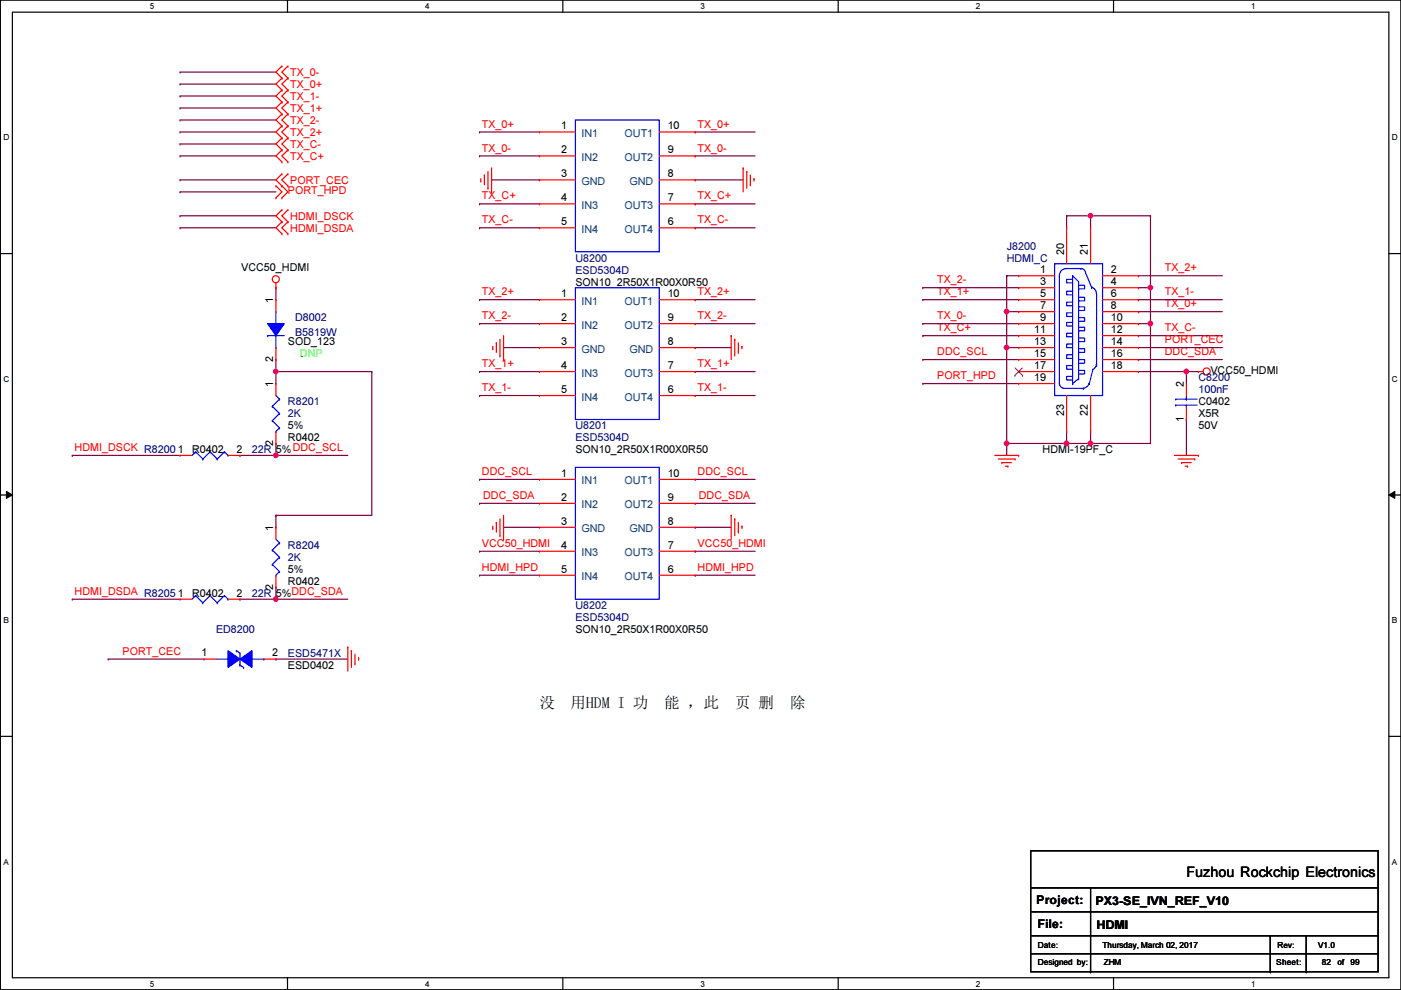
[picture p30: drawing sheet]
<svg xmlns="http://www.w3.org/2000/svg" width="297mm" height="210mm" viewBox="0 0 297 210" stroke-linecap="round" stroke-linejoin="round" font-family="sans-serif">
<defs><g id="words">
<g font-size="3.3">
<text x="114.4" y="150.2">没</text>
<text x="121" y="150.2">用HDM I 功</text>
<text x="140.8" y="150.2">能 ，此</text>
<text x="155.9" y="150.2">页 删</text>
<text x="167.5" y="150.2">除</text>
</g>
<text font-size="3" x="251.5" y="185.9">Fuzhou Rockchip Electronics</text>
<g font-size="2.5">
<text x="219.8" y="191.6">Project:</text>
<text x="232.2" y="191.9">PX3-SE_IVN_REF_V10</text>
<text x="220" y="196.7">File:</text>
<text x="232.5" y="197">HDMI</text>
</g>
<g font-size="2.3" fill="#f00">
<text x="61.5" y="16.1">TX_0-</text>
<text x="61.5" y="18.6">TX_0+</text>
<text x="61.5" y="21.2">TX_1-</text>
<text x="61.5" y="23.7">TX_1+</text>
<text x="61.5" y="26.2">TX_2-</text>
<text x="61.5" y="28.8">TX_2+</text>
<text x="102.2" y="27.1">TX_0+</text>
<text x="147.9" y="27.1">TX_0+</text>
<text x="61.5" y="31.3">TX_C-</text>
<text x="61.5" y="33.9">TX_C+</text>
<text x="102.2" y="32.1">TX_0-</text>
<text x="147.9" y="32.1">TX_0-</text>
<text x="61" y="41.2">PORT_HPD</text>
<text x="61.5" y="38.9">PORT_CEC</text>
<text x="61.5" y="46.6">HDMI_DSCK</text>
<text x="102.2" y="47.4">TX_C-</text>
<text x="102.2" y="42.3">TX_C+</text>
<text x="147.9" y="47.4">TX_C-</text>
<text x="147.9" y="42.3">TX_C+</text>
<text x="61.5" y="49.1">HDMI_DSDA</text>
<text x="247" y="57.5">TX_2+</text>
<text x="102.2" y="62.6">TX_2+</text>
<text x="147.9" y="62.6">TX_2+</text>
<text x="198.7" y="62.6">TX_1+</text>
<text x="198.7" y="60.1">TX_2-</text>
<text x="247" y="65.2">TX_0+</text>
<text x="247" y="62.6">TX_1-</text>
<text x="102.2" y="67.7">TX_2-</text>
<text x="147.9" y="67.7">TX_2-</text>
<text x="198.7" y="70.2">TX_C+</text>
<text x="198.7" y="67.7">TX_0-</text>
<text x="247" y="70.2">TX_C-</text>
<text x="102.2" y="77.9">TX_1+</text>
<text x="147.9" y="77.9">TX_1+</text>
<text x="198.7" y="75.3">DDC_SCL</text>
<text x="247" y="75.3">DDC_SDA</text>
<text x="247" y="72.8">PORT_CEC</text>
<text x="102.2" y="82.9">TX_1-</text>
<text x="147.9" y="82.9">TX_1-</text>
<text x="198.7" y="80.4">PORT_HPD</text>
<text x="15.8" y="95.6">HDMI_DSCK R82001</text>
<text x="102.2" y="100.7">DDC_SCL</text>
<text x="147.9" y="100.7">DDC_SCL</text>
<text x="102.4" y="105.8">DDC_SDA</text>
<text x="148.2" y="105.8">DDC_SDA</text>
<text x="102.2" y="116">VCC50_HDMI</text>
<text x="147.9" y="116">VCC50_HDMI</text>
<text x="102.2" y="121">HDMI_HPD</text>
<text x="147.9" y="121">HDMI_HPD</text>
<text x="15.8" y="126.1">HDMI_DSDA R82051</text>
<text x="26" y="138.8">PORT_CEC</text>
</g>
<g font-size="2.3">
<text x="119" y="27.4">1</text>
<text x="141.6" y="27.4">10</text>
<text x="119" y="32.5">2</text>
<text x="141.6" y="32.5">9</text>
<text x="119" y="37.6">3</text>
<text x="141.6" y="37.6">8</text>
<text x="119" y="42.7">4</text>
<text x="119" y="47.8">5</text>
<text x="141.6" y="42.7">7</text>
<text x="141.6" y="47.8">6</text>
<text x="51.1" y="57.5">VCC50_HDMI</text>
<text x="220.6" y="57.9">1</text>
<text x="225.6" y="54.1" transform="rotate(-90 225.6 54.1)">20</text>
<text x="230.7" y="54.1" transform="rotate(-90 230.7 54.1)">21</text>
<text x="235.5" y="57.9">2</text>
<text x="58" y="64.3" transform="rotate(-90 58 64.3)">1</text>
<text x="119" y="63">1</text>
<text x="122" y="60.5">SON10_2R50X1R00X0R50</text>
<text x="141.6" y="63">10</text>
<text x="220.6" y="60.5">3</text>
<text x="220.6" y="63">5</text>
<text x="220.6" y="65.5">7</text>
<text x="235.5" y="60.5">4</text>
<text x="235.5" y="63">6</text>
<text x="235.5" y="65.5">8</text>
<text x="119" y="68.1">2</text>
<text x="141.6" y="68.1">9</text>
<text x="219.3" y="70.6">11</text>
<text x="220.6" y="68.1">9</text>
<text x="235.5" y="68.1">10</text>
<text x="235.5" y="70.6">12</text>
<text x="58" y="76.8" transform="rotate(-90 58 76.8)">2</text>
<text x="61" y="73.2">SOD_123</text>
<text x="119" y="73.2">3</text>
<text x="141.6" y="73.2">8</text>
<text x="219.3" y="73.2">13</text>
<text x="219.3" y="75.7">15</text>
<text x="235.5" y="73.2">14</text>
<text x="235.5" y="75.7">16</text>
<text x="58" y="82.1" transform="rotate(-90 58 82.1)">1</text>
<text x="119" y="78.2">4</text>
<text x="119" y="83.3">5</text>
<text x="141.6" y="78.2">7</text>
<text x="141.6" y="83.3">6</text>
<text x="219.3" y="78.2">17</text>
<text x="219.3" y="80.8">19</text>
<text x="235.5" y="78.2">18</text>
<text x="251" y="82.1" transform="rotate(-90 251 82.1)">2</text>
<text x="256.6" y="79.3">VCC50_HDMI</text>
<text x="225.6" y="88.2" transform="rotate(-90 225.6 88.2)">23</text>
<text x="230.7" y="88.2" transform="rotate(-90 230.7 88.2)">22</text>
<text x="251" y="89.5" transform="rotate(-90 251 89.5)">1</text>
<text x="254.1" y="85.9">C0402</text>
<text x="254.1" y="88.5">X5R</text>
<text x="58" y="94.5" transform="rotate(-90 58 94.5)">2</text>
<text x="61" y="93.6">R0402</text>
<text x="61" y="91">5%</text>
<text x="254.1" y="91">50V</text>
<text x="40.7" y="96.1">R0402</text>
<text x="50.1" y="96">2</text>
<text x="58.5" y="96.1">5%DDC_SCL</text>
<text x="119" y="101.1">1</text>
<text x="122" y="96.1">SON10_2R50X1R00X0R50</text>
<text x="141.6" y="101.1">10</text>
<text x="221.1" y="96.1">HDMI-19PF_C</text>
<text x="119" y="106.2">2</text>
<text x="141.6" y="106.2">9</text>
<text x="58" y="112.6" transform="rotate(-90 58 112.6)">1</text>
<text x="119" y="111.3">3</text>
<text x="141.6" y="111.3">8</text>
<text x="119" y="116.3">4</text>
<text x="141.6" y="116.3">7</text>
<text x="58" y="125" transform="rotate(-90 58 125)">2</text>
<text x="61" y="124">R0402</text>
<text x="61" y="121.5">5%</text>
<text x="119" y="121.4">5</text>
<text x="141.6" y="121.4">6</text>
<text x="40.7" y="126.6">R0402</text>
<text x="50.1" y="126.5">2</text>
<text x="58.5" y="126.6">5%DDC_SDA</text>
<text x="122" y="134.2">SON10_2R50X1R00X0R50</text>
<text x="42.8" y="139.2">1</text>
<text x="57.7" y="139.2">2</text>
<text x="61" y="141.8">ESD0402</text>
</g>
<g font-size="2.3" fill="#004080">
<text x="123.3" y="29">IN1</text>
<text x="132.4" y="29">OUT1</text>
<text x="123.3" y="34.1">IN2</text>
<text x="132.4" y="34.1">OUT2</text>
<text x="123.3" y="39.2">GND</text>
<text x="133.4" y="39.2">GND</text>
<text x="123.3" y="44.3">IN3</text>
<text x="132.4" y="44.3">OUT3</text>
<text x="123.3" y="49.4">IN4</text>
<text x="132.4" y="49.4">OUT4</text>
<text x="123.3" y="64.6">IN1</text>
<text x="132.4" y="64.6">OUT1</text>
<text x="123.3" y="69.7">IN2</text>
<text x="132.4" y="69.7">OUT2</text>
<text x="123.3" y="74.8">GND</text>
<text x="133.4" y="74.8">GND</text>
<text x="123.3" y="79.8">IN3</text>
<text x="132.4" y="79.8">OUT3</text>
<text x="123.3" y="84.9">IN4</text>
<text x="132.4" y="84.9">OUT4</text>
<text x="123.3" y="102.7">IN1</text>
<text x="123.3" y="107.8">IN2</text>
<text x="132.4" y="102.7">OUT1</text>
<text x="132.4" y="107.8">OUT2</text>
<text x="123.3" y="112.9">GND</text>
<text x="133.4" y="112.9">GND</text>
<text x="123.3" y="117.9">IN3</text>
<text x="132.4" y="117.9">OUT3</text>
<text x="123.3" y="123">IN4</text>
<text x="132.4" y="123">OUT4</text>
</g>
<g font-size="2.3" fill="#000080">
<text x="213.4" y="52.9">J8200</text>
<text x="122" y="55.5">U8200</text>
<text x="122" y="58">ESD5304D</text>
<text x="213.4" y="55.5">HDMI_C</text>
<text x="62.6" y="68.2">D8002</text>
<text x="62.6" y="71.2">B5819W</text>
<text x="254.1" y="80.9">C8200</text>
<text x="254.1" y="83.4">100nF</text>
<text x="61" y="85.9">R8201</text>
<text x="61" y="88.5">2K</text>
<text x="122" y="91">U8201</text>
<text x="122" y="93.6">ESD5304D</text>
<text x="53.4" y="96.1">22R</text>
<text x="61" y="116.4">R8204</text>
<text x="61" y="119">2K</text>
<text x="53.4" y="126.6">22R</text>
<text x="122" y="129.1">U8202</text>
<text x="122" y="131.7">ESD5304D</text>
<text x="45.8" y="134.2">ED8200</text>
<text x="61" y="139.3">ESD5471X</text>
</g>
<text font-size="2.3" fill="#0f0" x="63.6" y="75.8">DNP</text>
<g font-size="1.8">
<text x="31.8" y="1.9">5</text>
<text x="90.1" y="1.9">4</text>
<text x="148.5" y="1.9">3</text>
<text x="206.9" y="1.9">2</text>
<text x="265.3" y="1.9">1</text>
<text x=".7" y="29.8">D</text>
<text x="295.1" y="29.8">D</text>
<text x=".7" y="80.9">C</text>
<text x="295.1" y="80.9">C</text>
<text x=".7" y="132.1">B</text>
<text x="295.1" y="132.1">B</text>
<text x=".7" y="183.3">A</text>
<text x="295.1" y="183.3">A</text>
<text x="220" y="201">Date:</text>
<text x="233.8" y="201">Thursday, March 02, 2017</text>
<text x="279.5" y="201">V1.0</text>
<text x="31.8" y="209.2">5</text>
<text x="90.1" y="209.2">4</text>
<text x="148.5" y="209.2">3</text>
<text x="206.9" y="209.2">2</text>
<text x="220" y="204.6">Designed by:</text>
<text x="234" y="204.6">ZHM</text>
<text x="265.3" y="209.2">1</text>
<text x="270.6" y="204.6">Sheet:</text>
<text x="280.2" y="204.6">82</text>
<text x="283.5" y="204.6">of 99</text>
</g>
<text font-size="1.7" x="270.8" y="201">Rev:</text>
</g></defs>
<path d="M.1 0h296.9v209.8h-296.9zM2.6 2.6h291.9v204.7h-291.9z" fill="none" stroke="#000" stroke-width=".25"/>
<g fill="#fff">
<path d="M31.8 .3h1v2h-1z"/>
<path d="M31.8 207.6h1v1.9h-1z"/>
</g>
<path d="M61 0v2.6M61 207.3v2.5" fill="none" stroke="#000" stroke-width=".25"/>
<g fill="#fff">
<path d="M90.1 .3h1v2h-1z"/>
<path d="M90.1 207.6h1v1.9h-1z"/>
</g>
<path d="M119.3 0v2.6M119.3 207.3v2.5" fill="none" stroke="#000" stroke-width=".25"/>
<g fill="#fff">
<path d="M148.5 .3h1v2h-1z"/>
<path d="M148.5 207.6h1v1.9h-1z"/>
</g>
<path d="M177.7 0v2.6M177.7 207.3v2.5" fill="none" stroke="#000" stroke-width=".25"/>
<g fill="#fff">
<path d="M206.9 .3h1v2h-1z"/>
<path d="M206.9 207.6h1v1.9h-1z"/>
</g>
<path d="M236.1 0v2.6M236.1 207.3v2.5" fill="none" stroke="#000" stroke-width=".25"/>
<g fill="#fff">
<path d="M265.3 .3h.9v2h-.9z"/>
<path d="M265.3 207.6h.9v1.9h-.9z"/>
<path d="M.7 28.2h1.3v1.9h-1.3z"/>
<path d="M295.1 28.2h1.3v1.9h-1.3z"/>
<path d="M.7 79.3h1.3v2h-1.3z"/>
<path d="M295.1 79.3h1.3v2h-1.3z"/>
</g>
<path d="M.1 53.8h2.5M294.5 53.8h2.5" fill="none" stroke="#000" stroke-width=".25"/>
<g fill="#fff">
<path d="M.7 130.5h1.2v2h-1.2z"/>
<path d="M295.1 130.5h1.2v2h-1.2z"/>
</g>
<path d="M.1 104.9h2.5M294.5 104.9h2.5" fill="none" stroke="#000" stroke-width=".25"/>
<path d="M1.4 104.2l1.2 .7-1.2 .8zM294.5 104.9l1.2-.7v1.5z" fill="#000"/>
<path d="M1.4 104.2l1.2 .7-1.2 .8zM294.5 104.9l1.2-.7v1.5z" fill="none" stroke="#000" stroke-width=".21"/>
<g fill="#fff">
<path d="M.7 181.7h1.2v2h-1.2z"/>
<path d="M295.1 181.7h1.2v2h-1.2z"/>
</g>
<path d="M.1 156.1h2.5M294.5 156.1h2.5" fill="none" stroke="#000" stroke-width=".25"/>
<path d="M50.9 96.6h.1M50.9 96.6h7.6" fill="none" stroke="#800040" stroke-width=".25"/>
<circle cx="58.5" cy="96.5" r=".49" fill="#f0f"/>
<circle cx="58.5" cy="96.5" r=".49" fill="none" stroke="#f0f" stroke-width=".25"/>
<path d="M15.3 96.6h.1M15.3 96.6h22.9M58.5 96.6h.1M58.5 96.6h15.2M15.3 127h.1M15.3 127h22.9M50.9 127h.1M50.9 127h22.8M58.5 127h.1" fill="none" stroke="#800040" stroke-width=".25"/>
<circle cx="58.5" cy="127" r=".49" fill="#f0f"/>
<circle cx="58.5" cy="127" r=".49" fill="none" stroke="#f0f" stroke-width=".25"/>
<g fill="none" stroke="#800040" stroke-width=".25">
<path d="M213.4 58.5h.1M213.4 58.5v15.2M195.7 71.2h.1M195.7 68.6h.1M195.7 63.5h.1M195.7 76.2h.1M195.7 71.2h20.3M195.7 68.6h20.3M195.7 63.5h20.3M195.7 76.2h20.3M213.4 66.1h.1M213.4 73.7h.1"/>
<path d="M213.4 73.7h2.6M241.4 66.1h.1M241.4 66.1h17.8M58.5 94h.1M58.5 94v2.6M195.7 81.3h.1M195.7 81.3h20.3M226.1 94h.1M226.1 94h5.1M58.5 109.3h.1M58.5 109.3v2.5M58.5 124.5h.1"/>
<path d="M58.5 124.5v2.5"/>
</g>
<circle cx="213.4" cy="66.1" r=".49" fill="#f0f"/>
<circle cx="213.4" cy="66.1" r=".49" fill="none" stroke="#f0f" stroke-width=".25"/>
<path d="M241.4 58.5h.1M241.4 58.5h17.8M195.7 61h.1M195.7 61h20.3M241.4 71.2h.1M241.4 76.2h.1M241.4 71.2h17.8M241.4 76.2h17.8M213.4 94h.1M213.4 94h12.7" fill="none" stroke="#800040" stroke-width=".25"/>
<circle cx="226.1" cy="94" r=".49" fill="#f0f"/>
<circle cx="226.1" cy="94" r=".49" fill="none" stroke="#f0f" stroke-width=".25"/>
<circle cx="213.4" cy="94" r=".49" fill="#f0f"/>
<circle cx="213.4" cy="94" r=".49" fill="none" stroke="#f0f" stroke-width=".25"/>
<path d="M213.4 73.7h.1M213.4 73.7v20.3" fill="none" stroke="#800040" stroke-width=".25"/>
<circle cx="213.4" cy="73.7" r=".49" fill="#f0f"/>
<circle cx="213.4" cy="73.7" r=".49" fill="none" stroke="#f0f" stroke-width=".25"/>
<path d="M226.1 45.8h.1M226.1 45.8h5.1M241.4 63.5h.1M241.4 63.5h17.8M213.4 94h.1M213.4 94v2.6M231.2 91.5h.1M231.2 94h.1M231.2 91.5v2.5M231.2 94h12.7M251.5 88.9h.1M251.5 88.9v7.7" fill="none" stroke="#800040" stroke-width=".25"/>
<circle cx="231.2" cy="94" r=".49" fill="#f0f"/>
<circle cx="231.2" cy="94" r=".49" fill="none" stroke="#f0f" stroke-width=".25"/>
<path d="M231.2 45.8h.1M231.2 45.8v2.5M243.9 68.6h.1M243.9 68.6v25.4M226.1 91.5h.1M226.1 91.5v2.5" fill="none" stroke="#800040" stroke-width=".25"/>
<circle cx="243.9" cy="68.6" r=".49" fill="#f0f"/>
<circle cx="243.9" cy="68.6" r=".49" fill="none" stroke="#f0f" stroke-width=".25"/>
<path d="M226.1 45.8h.1M226.1 45.8v2.5M231.2 45.8h.1M231.2 45.8h12.7M243.9 61h.1M243.9 61v7.6" fill="none" stroke="#800040" stroke-width=".25"/>
<circle cx="231.2" cy="45.7" r=".49" fill="#f0f"/>
<circle cx="231.2" cy="45.7" r=".49" fill="none" stroke="#f0f" stroke-width=".25"/>
<path d="M251.5 78.8h.1M251.5 78.8v2.5" fill="none" stroke="#800040" stroke-width=".25"/>
<circle cx="251.5" cy="78.8" r=".49" fill="#f0f"/>
<circle cx="251.5" cy="78.8" r=".49" fill="none" stroke="#f0f" stroke-width=".25"/>
<path d="M213.4 58.5h.1M213.4 58.5h2.6M243.9 45.8h.1M243.9 45.8v15.2M213.4 66.1h.1M213.4 66.1h2.6M241.4 68.6h.1M241.4 78.8h.1M241.4 68.6h2.5M241.4 78.8h12.7M251.5 78.8h.1" fill="none" stroke="#800040" stroke-width=".25"/>
<circle cx="243.9" cy="61" r=".49" fill="#f0f"/>
<circle cx="243.9" cy="61" r=".49" fill="none" stroke="#f0f" stroke-width=".25"/>
<g fill="none" stroke="#800040" stroke-width=".25">
<path d="M58.5 76.2h.1M58.5 61h.1M58.5 78.8h.1M58.5 61v2.5M58.5 76.2v2.6M58.5 78.8h20.3M78.8 78.8h.1M78.8 78.8v30.5h-20.3M241.4 61h.1M241.4 73.7h.1M241.4 61h2.5M241.4 73.7h17.8"/>
<path d="M58.5 109.3h.1"/>
</g>
<circle cx="58.5" cy="78.8" r=".49" fill="#f0f"/>
<circle cx="58.5" cy="78.8" r=".49" fill="none" stroke="#f0f" stroke-width=".25"/>
<g fill="none" stroke="#800040" stroke-width=".25">
<path d="M38.2 15.3h.1M38.2 17.8h.1M38.2 15.3h20.3M38.2 17.8h20.3M38.2 20.4h.1M38.2 22.9h.1M38.2 25.4h.1M38.2 28h.1M38.2 30.5h.1M38.2 33.1h.1M38.2 38.1h.1M38.2 33.1h20.3"/>
<path d="M38.2 28h20.3M38.2 38.1h20.3M38.2 20.4h20.3M38.2 22.9h20.3M38.2 25.4h20.3M38.2 30.5h20.3M101.7 33.1h.1M101.7 28h.1M101.7 33.1h12.7M101.7 28h12.7M104.2 38.1h.1M104.2 38.1h10.2"/>
<path d="M147.4 33.1h.1M147.4 28h.1M147.4 38.1h.1M147.4 33.1h12.7M147.4 28h12.7M147.4 38.1h10.2M38.2 40.7h.1M38.2 45.8h.1M38.2 48.3h.1M38.2 48.3h20.3M38.2 40.7h20.3M38.2 45.8h20.3"/>
<path d="M101.7 48.3h.1M101.7 43.2h.1M101.7 48.3h12.7M101.7 43.2h12.7M147.4 48.3h.1M147.4 43.2h.1M147.4 48.3h12.7M147.4 43.2h12.7M58.5 78.8h.1M58.5 78.8v2.5M101.7 63.5h.1M101.7 68.6h.1"/>
<path d="M101.7 78.8h.1M101.7 68.6h12.7M101.7 63.5h12.7M101.7 78.8h12.7M106.8 73.7h.1M106.8 73.7h7.6M147.4 68.6h.1M147.4 63.5h.1M147.4 78.8h.1M147.4 73.7h.1M147.4 68.6h12.7M147.4 63.5h12.7"/>
<path d="M147.4 78.8h12.7M147.4 73.7h7.6M101.7 83.9h.1M101.7 83.9h12.7M147.4 83.9h.1M147.4 83.9h12.7M101.7 106.7h.1M101.7 101.6h.1M101.7 116.9h.1M101.7 106.7h12.7M101.7 101.6h12.7M101.7 116.9h12.7"/>
<path d="M106.8 111.8h.1M106.8 111.8h7.6M147.4 101.6h.1M147.4 106.7h.1M147.4 116.9h.1M147.4 111.8h.1M147.4 106.7h12.7M147.4 101.6h12.7M147.4 116.9h12.7M147.4 111.8h7.6M22.9 139.7h.1M22.9 139.7h20.4"/>
<path d="M58.5 139.7h.1M58.5 139.7h15.2M101.7 122h.1M101.7 122h12.7M147.4 122h.1M147.4 122h12.7"/>
</g>
<g fill="none" stroke="#f00" stroke-width=".25">
<path d="M59.8 14h.1M59.8 16.6h.1M59.8 19.1h.1M59.8 14l-1.3 1.3 1.3 1.3M59.8 16.6l-1.3 1.2 1.3 1.3M59.8 19.1l-1.3 1.3 1.3 1.2M61 16.6h.1M61 14h.1M61 19.1h.1M61 14l-1.2 1.3 1.2 1.3M61 16.6l-1.2 1.2 1.2 1.3M61 19.1l-1.2 1.3 1.2 1.2"/>
<path d="M58.5 39.4h.1M58.5 39.4l1.3 1.3-1.3 1.3M59.8 21.6h.1M59.8 24.2h.1M59.8 26.7h.1M59.8 29.3h.1M59.8 31.8h.1M59.8 34.3h.1M59.8 36.9h.1M59.8 39.4h.1M59.8 21.6l-1.3 1.3 1.3 1.3M59.8 24.2l-1.3 1.2 1.3 1.3"/>
<path d="M59.8 26.7l-1.3 1.3 1.3 1.3M59.8 29.3l-1.3 1.2 1.3 1.3M59.8 31.8l-1.3 1.3 1.3 1.2M59.8 36.9l-1.3 1.2 2.5 2.6-1.2 1.3M61 21.6h.1M61 24.2h.1M61 26.7h.1M61 29.3h.1M61 31.8h.1M61 34.3h.1M61 39.4h.1M61 36.9h.1"/>
<path d="M61 21.6l-1.2 1.3 1.2 1.3M61 24.2l-1.2 1.2 1.2 1.3M61 26.7l-1.2 1.3 1.2 1.3M61 29.3l-1.2 1.2 1.2 1.3M61 31.8l-1.2 1.3 1.2 1.2M61 36.9l-1.2 1.2 1.2 1.3M101.9 38.4h.1M101.9 37.9v.5M102.7 37.1h.1M102.7 37.1v2.1M103.5 39.9h.1M103.5 36.4v3.5"/>
<path d="M104.2 35.6v5.1M157.6 35.6h.1M157.6 35.6v5.1M158.3 36.4h.1M158.3 36.4v3.5M159.1 39.2h.1M159.1 37.1v2.1M159.8 37.9h.1M159.8 37.9v.5M58.5 42h.1M58.5 60v1M59.8 44.5h.1"/>
<path d="M59.8 47h.1M59.8 49.6h.1M59.8 42h.1M59.8 44.5l-1.3 1.3 1.3 1.2M59.8 47l-1.3 1.3 1.3 1.3M61 47h.1M61 44.5h.1M61 49.6h.1M61 44.5l-1.2 1.3 1.2 1.2M61 47l-1.2 1.3 1.2 1.3M104.2 40.7h.1M58.5 61h.1"/>
<path d="M104.5 74h.1M104.5 73.4v.6M105.2 72.7h.1M105.2 72.7v2M106 75.5h.1M106 71.9v3.6M106.8 76.2h.1M106.8 71.2v5M155 71.2h.1M155 71.2v5M155.8 71.9h.1M155.8 71.9v3.6"/>
<path d="M156.5 74.7h.1M156.5 72.7v2M157.3 73.4h.1M157.3 73.4v.6M254.1 78.8h.1M254.1 78.8h1M210.9 96.6h5.1M211.7 97.3h3.5M212.4 98.1h.1M212.4 98.1h2.1M213.2 98.8h.5M213.7 98.8h.1"/>
<path d="M215.2 97.3h.1M216 96.6h.1M249 96.6h5.1M249.8 97.3h3.5M250.5 98.1h.1M250.5 98.1h2.1M251.3 98.8h.5M251.8 98.8h.1M253.3 97.3h.1M254.1 96.6h.1M58.5 111.8h.1M58.5 111.8v2.5"/>
<path d="M104.5 112.1h.1M104.5 111.5v.6M105.2 110.8h.1M105.2 110.8v2M106 113.6h.1M106 110v3.6M106.8 114.3h.1M106.8 109.3v5M155 109.3h.1M155 109.3v5M155.8 110h.1M155.8 110v3.6"/>
<path d="M156.5 112.8h.1M156.5 110.8v2M157.3 111.5h.1M157.3 111.5v.6M58.5 124.5h.1M58.5 122v2.5M73.7 137.2h.1M73.7 137.2v5.1M74.5 138h.1M74.5 138v3.5M75.3 138.7v2.1M76 139.5h.1"/>
<path d="M76 139.5v.5M75.3 140.8h.1"/>
<circle cx="58.5" cy="59.2" r=".75"/>
<circle cx="255.8" cy="78.8" r=".75"/>
</g>
<g fill="none" stroke="#000" stroke-width=".25">
<path d="M218.5 180.4h73.7v25.6h-73.7zM218.5 188.3h73.7M218.5 193.3h73.7M218.5 198.4h73.7M231.2 188.3v17.7M269.3 198.4v7.6M276.9 198.4v7.6M292.2 188.3h.1M292.2 193.3h.1M292.2 198.4h.1M218.5 202.2h73.7M231.2 206h.1"/>
<path d="M269.3 206h.1M276.9 206h.1M292.2 202.2h.1"/>
</g>
<g fill="none" stroke="#00f" stroke-width=".25">
<path d="M56.7 71.2h.1M56.7 71.2h3.6M58.5 68.6h.1M58.5 73.7h.1M58.5 66.1v2.5M58.5 71.2v2.5M57.7 116.6h.1M57.7 119.7h.1M57.7 116.6l1.6 1.6M57.7 119.7l1.6 1.5M58.5 114.3l.8 .8M59.3 115.1h.1"/>
<path d="M59.3 118.2h.1M59.3 115.1l-1.6 1.5M59.3 118.2l-1.6 1.5M58.5 122h.1M59.3 121.2h.1M59.3 121.2l-.8 .8"/>
</g>
<path d="M56.7 68.6h3.6l-1.8 2.6z" fill-rule="evenodd" fill="#00f"/>
<g fill="none" stroke="#00f" stroke-width=".25">
<path d="M122 25.4h17.8v28h-17.8zM56.7 68.6h3.6l-1.8 2.6zM122 61h17.8v27.9h-17.8zM41.5 95.8h.1M41.5 95.8l-.8 .8M41.5 95.8l1.5 1.5M43 97.3h.1M44.5 95.8h.1M44.5 95.8l-1.5 1.5M44.5 95.8l1.6 1.5M46.1 97.3h.1M47.6 95.8h.1"/>
<path d="M47.6 95.8l-1.5 1.5M47.6 95.8l.7 .8M48.3 96.6h.1M57.7 86.1h.1M57.7 89.2h.1M57.7 86.1l1.6 1.6M57.7 89.2l1.6 1.5M58.5 91.5h.1M58.5 83.9l.8 .7M59.3 84.6h.1M59.3 87.7h.1M59.3 90.7h.1"/>
<path d="M59.3 84.6l-1.6 1.5M59.3 87.7l-1.6 1.5M59.3 90.7l-.8 .8M122 99.1h17.8v27.9h-17.8zM249.3 84.6h.1M249.3 85.9h.1M249.3 84.6h4.5M249.3 85.9h4.5M251.5 85.9h.1M251.5 84.6h.1M251.5 83.9v.7M251.5 85.9v.5"/>
<path d="M41.5 126.3h.1M41.5 126.3l-.8 .7M41.5 126.3l1.5 1.5M43 127.8h.1M44.5 126.3h.1M44.5 126.3l-1.5 1.5M44.5 126.3l1.6 1.5M45.8 139.7h2.5M46.1 127.8h.1M47.6 126.3h.1M47.6 126.3l-1.5 1.5M47.6 126.3l.7 .7"/>
<path d="M48.3 127h.1M48.3 139.7h.1M50.9 138.5v2.5M53.4 139.7h2.6M56 139.7h.1M50.9 141h.1"/>
</g>
<g fill="none" stroke="#f00" stroke-width=".25">
<path d="M114.4 28h.1M114.4 33.1h.1M114.4 38.1h.1M114.4 28h7.6M114.4 33.1h7.6M114.4 38.1h7.6M139.8 28h7.6M139.8 33.1h7.6M139.8 38.1h7.6M147.4 28h.1M147.4 33.1h.1M147.4 38.1h.1"/>
<path d="M114.4 43.2h.1M114.4 48.3h.1M114.4 43.2h7.6M114.4 48.3h7.6M139.8 43.2h7.6M139.8 48.3h7.6M147.4 43.2h.1M147.4 48.3h.1M58.5 63.5h.1M58.5 76.2h.1M58.5 63.5v2.6M58.5 73.7v2.5"/>
<path d="M114.4 63.5h.1M114.4 68.6h.1M114.4 78.8h.1M114.4 73.7h.1M114.4 63.5h7.6M114.4 68.6h7.6M114.4 78.8h7.6M114.4 73.7h7.6M139.8 63.5h7.6M139.8 68.6h7.6M139.8 78.8h7.6M139.8 73.7h7.6"/>
<path d="M147.4 63.5h.1M147.4 68.6h.1M147.4 78.8h.1M147.4 73.7h.1M38.2 96.6h.1M38.2 96.6h2.5M48.3 96.6h2.6M50.9 96.6h.1M58.5 81.3h.1M58.5 94h.1M58.5 81.3v2.6M58.5 91.5v2.5"/>
<path d="M114.4 83.9h.1M114.4 83.9h7.6M139.8 83.9h7.6M147.4 83.9h.1M251.5 88.9h.1M251.5 81.3h.1M251.5 81.3v2.6M251.5 86.4v2.5M114.4 101.6h.1M114.4 106.7h.1M114.4 116.9h.1M114.4 111.8h.1"/>
<path d="M114.4 101.6h7.6M114.4 106.7h7.6M114.4 116.9h7.6M114.4 111.8h7.6M139.8 101.6h7.6M139.8 106.7h7.6M139.8 116.9h7.6M139.8 111.8h7.6M147.4 101.6h.1M147.4 106.7h.1M147.4 116.9h.1M147.4 111.8h.1"/>
<path d="M38.2 127h.1M38.2 127h2.5M48.3 127h2.6M50.9 127h.1M114.4 122h.1M114.4 122h7.6M139.8 122h7.6M147.4 122h.1"/>
</g>
<path d="M48.3 138l2.6 1.7-2.6 1.8z" fill-rule="evenodd" fill="#00f"/>
<path d="M48.3 138l2.6 1.7-2.6 1.8zM50.1 138h.1M50.1 138l.8 .5M50.9 141l.7 .5M51.6 141.5h.1" fill="none" stroke="#00f" stroke-width=".25"/>
<path d="M50.9 139.7l2.5-1.7v3.5z" fill-rule="evenodd" fill="#00f"/>
<g fill="none" stroke="#00f" stroke-width=".25">
<path d="M223.6 55.9h10.2v28h-10.2zM224.6 58.5v22.8M225.9 56.9h3.3M226.1 56.9a1.48 1.48 0 0 0-1.5 1.8M227.4 58.5h.1M227.4 59.2h-1.3v.8h1.3M227.4 58.5v22.8M227.4 58.5l1.3 1.2v20.6M229.2 56.9a.99 .99 0 0 1 1 1.1M229.2 56.9h.1M230.2 58l1.3 3M227.4 61.8h-1.3v.7h1.3"/>
<path d="M227.4 64.1h-1.3v.7h1.3M227.4 66.3h-1.3v.8h1.3M227.4 68.4h-1.3v.7h1.3M227.4 70.7h-1.3v.7h1.3M227.4 72.9h-1.3v.8h1.3M227.4 75.2h-1.3v.8h1.3M227.4 77.5h-1.3v.8h1.3M227.4 79.8h-1.3v.8h1.3M228.7 60.5h1.3v.8h-1.3M228.7 63h1.3v.8h-1.3M228.7 65.1h1.3v.7h-1.3M228.7 67.4h1.3v.7h-1.3"/>
<path d="M228.7 69.4h1.3v.7h-1.3M228.7 71.7h1.3v.7h-1.3M228.7 74h1.3v.7h-1.3M228.7 76.2h1.3v.8h-1.3M228.7 78.5h1.3v.8h-1.3M231.4 60.8a1.49 1.49 0 0 1 1 1.5M231.5 61h.1M231.7 78.3l-.7 3M232.4 77.3a1.3 1.3 0 0 1-.8 1.1M232.5 77.5h.1M232.5 62.3v15.2M224.6 81.3a.95 .95 0 0 0 .8 1"/>
<path d="M224.6 81.3h.1M225.4 82.3h4.3M227.4 81.3h.1M228.7 80.3h.1M228.7 80.3l-1.3 1M229.7 82.3h.1M230.9 81.3a1.3 1.3 0 0 1-1.2 1M231 81.3h.1M50.9 139.7l2.5-1.7v3.5z"/>
</g>
<g fill="none" stroke="#f00" stroke-width=".25">
<path d="M216 58.5h.1M216 58.5h7.6M226.1 48.3h.1M226.1 48.3v7.6M231.2 48.3h.1M231.2 48.3v7.6M233.8 58.5h7.6M241.4 58.5h.1M216 61h.1M216 63.5h.1M216 66.1h.1M216 68.6h.1"/>
<path d="M216 71.2h.1M216 73.7h.1M216 76.2h.1M216 78.8h.1M216 61h7.6M216 63.5h7.6M216 66.1h7.6M216 68.6h7.6M216 71.2h7.6M216 73.7h7.6M216 76.2h7.6M216 78.8h7.6"/>
<path d="M233.8 61h7.6M233.8 63.5h7.6M233.8 66.1h7.6M233.8 68.6h7.6M233.8 71.2h7.6M233.8 73.7h7.6M233.8 76.2h7.6M233.8 78.8h7.6M241.4 61h.1M241.4 63.5h.1M241.4 66.1h.1M241.4 68.6h.1"/>
<path d="M241.4 71.2h.1M241.4 73.7h.1M241.4 76.2h.1M241.4 78.8h.1M216 81.3h.1M216 81.3h7.6M226.1 91.5h.1M226.1 83.9v7.6M231.2 91.5h.1M231.2 83.9v7.6M43.3 139.7h.1M43.3 139.7h2.5"/>
<path d="M56 139.7h2.5M58.5 139.7h.1"/>
</g>
<path d="M215.2 79.6h.1M215.2 78l1.6 1.6M216.7 78l-1.5 1.6M216.8 79.6h.1" fill="none" stroke="#804000" stroke-width=".21"/>
<circle cx="58.5" cy="96.5" r=".49" fill="#f0f"/>
<circle cx="58.5" cy="96.5" r=".49" fill="none" stroke="#f0f" stroke-width=".25"/>
<circle cx="58.5" cy="127" r=".49" fill="#f0f"/>
<circle cx="58.5" cy="127" r=".49" fill="none" stroke="#f0f" stroke-width=".25"/>
<circle cx="213.4" cy="66.1" r=".49" fill="#f0f"/>
<circle cx="213.4" cy="66.1" r=".49" fill="none" stroke="#f0f" stroke-width=".25"/>
<circle cx="226.1" cy="94" r=".49" fill="#f0f"/>
<circle cx="226.1" cy="94" r=".49" fill="none" stroke="#f0f" stroke-width=".25"/>
<circle cx="213.4" cy="94" r=".49" fill="#f0f"/>
<circle cx="213.4" cy="94" r=".49" fill="none" stroke="#f0f" stroke-width=".25"/>
<circle cx="213.4" cy="73.7" r=".49" fill="#f0f"/>
<circle cx="213.4" cy="73.7" r=".49" fill="none" stroke="#f0f" stroke-width=".25"/>
<circle cx="231.2" cy="94" r=".49" fill="#f0f"/>
<circle cx="231.2" cy="94" r=".49" fill="none" stroke="#f0f" stroke-width=".25"/>
<circle cx="243.9" cy="68.6" r=".49" fill="#f0f"/>
<circle cx="243.9" cy="68.6" r=".49" fill="none" stroke="#f0f" stroke-width=".25"/>
<circle cx="231.2" cy="45.7" r=".49" fill="#f0f"/>
<circle cx="231.2" cy="45.7" r=".49" fill="none" stroke="#f0f" stroke-width=".25"/>
<circle cx="251.5" cy="78.8" r=".49" fill="#f0f"/>
<circle cx="251.5" cy="78.8" r=".49" fill="none" stroke="#f0f" stroke-width=".25"/>
<circle cx="243.9" cy="61" r=".49" fill="#f0f"/>
<circle cx="243.9" cy="61" r=".49" fill="none" stroke="#f0f" stroke-width=".25"/>
<circle cx="58.5" cy="78.8" r=".49" fill="#f0f"/>
<circle cx="58.5" cy="78.8" r=".49" fill="none" stroke="#f0f" stroke-width=".25"/>
<use href="#words"/>
</svg>
